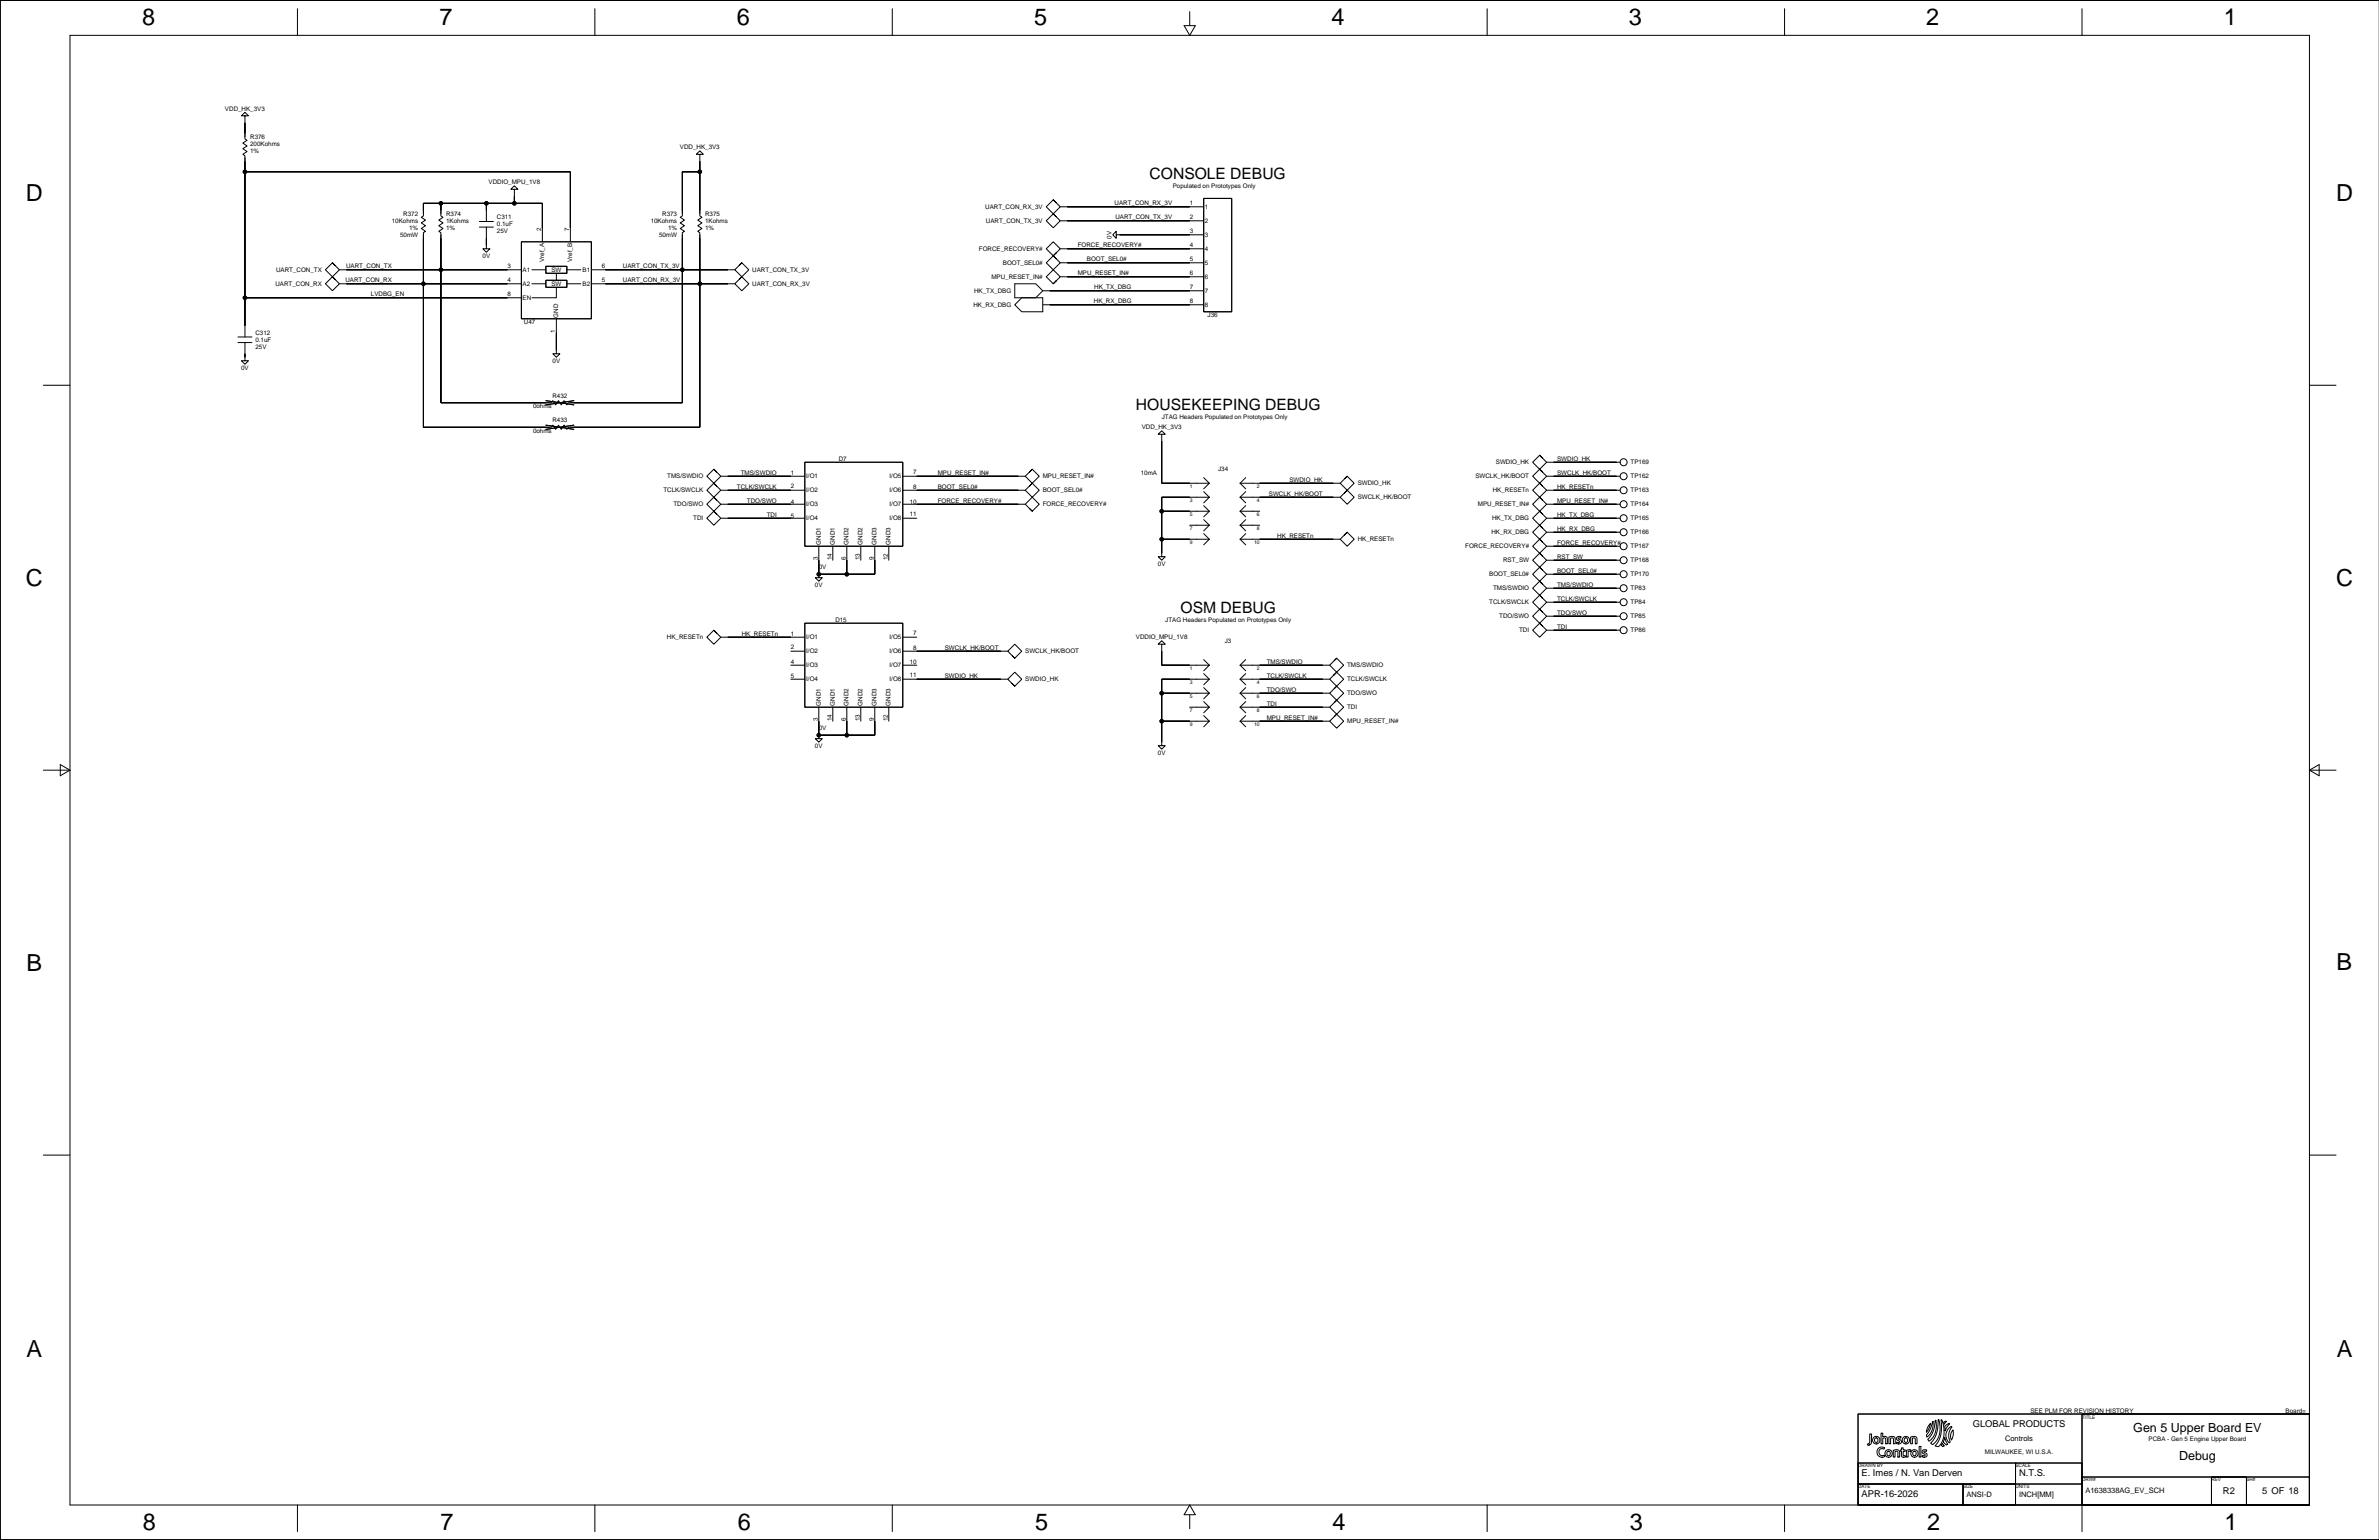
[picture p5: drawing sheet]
<svg xmlns="http://www.w3.org/2000/svg" width="863mm" height="559mm" viewBox="0 0 863 559" stroke-linecap="round" stroke-linejoin="round" font-family="sans-serif">
<defs><g id="words">
<g font-size="8.5">
<text x="51.5" y="9.1">8</text>
<text x="159.4" y="9.1">7</text>
<text x="267.3" y="9.1">6</text>
<text x="375.3" y="9.1">5</text>
<text x="483.2" y="9.1">4</text>
<text x="591.1" y="9.1">3</text>
<text x="699" y="9.1">2</text>
<text x="806.9" y="9.1">1</text>
<text x="9.4" y="73.1">D</text>
<text x="847.7" y="73">D</text>
<text x="9.4" y="212.7">C</text>
<text x="847.7" y="212.6">C</text>
<text x="9.7" y="352.2">B</text>
<text x="847.9" y="352.1">B</text>
<text x="9.7" y="492.3">A</text>
<text x="847.9" y="492.2">A</text>
<text x="51.9" y="555.3">8</text>
<text x="159.8" y="555.3">7</text>
<text x="267.7" y="555.3">6</text>
<text x="375.6" y="555.3">5</text>
<text x="483.5" y="555.3">4</text>
<text x="591.4" y="555.3">3</text>
<text x="699.3" y="555.3">2</text>
<text x="807.2" y="555.3">1</text>
</g>
<g font-size="5.7">
<text x="417.2" y="64.9">CONSOLE DEBUG</text>
<text x="412.2" y="148.7">HOUSEKEEPING DEBUG</text>
<text x="428.4" y="222.3">OSM DEBUG</text>
</g>
<g font-size="4.5">
<text x="774.1" y="519.5">Gen 5 Upper Board EV</text>
<text x="790.7" y="529.7">Debug</text>
</g>
<g font-size="3.4">
<text x="715.8" y="517.9">GLOBAL PRODUCTS</text>
<text x="675.5" y="535.7">E. Imes / N. Van Derven</text>
<text x="732.6" y="535.7">N.T.S.</text>
<text x="675.5" y="543.3">APR-16-2026</text>
<text x="806.6" y="542">R2</text>
<text x="820.9" y="542">5 OF 18</text>
</g>
<g font-size="2.7">
<text x="727.6" y="522.8">Controls</text>
<text x="713.6" y="543.1">ANSI-D</text>
<text x="732.6" y="543.1">INCH[MM]</text>
<text x="756.7" y="541.8">A1638338AG_EV_SCH</text>
</g>
<g font-size="2.3">
<text x="81.6" y="40.3">VDD_HK_3V3</text>
<text x="90.8" y="50.3">R376</text>
<text x="90.8" y="52.9">200Kohms</text>
<text x="90.8" y="55.4">1%</text>
<text x="246.7" y="54.2">VDD_HK_3V3</text>
<text x="177.3" y="66.9">VDDIO_MPU_1V8</text>
<text x="425.5" y="68.2">Populated on Prototypes Only</text>
<text x="357.5" y="75.7">UART_CON_RX_3V</text>
<text x="404.5" y="74.5">UART_CON_RX_3V</text>
<text x="431.7" y="74.5">1</text>
<text x="437.2" y="75.7">1</text>
<text x="142.2" y="80.8">10Kohms</text>
<text x="146.3" y="78.3">R372</text>
<text x="148.5" y="83.3">1%</text>
<text x="161.9" y="83.3">1%</text>
<text x="161.9" y="78.3">R374</text>
<text x="161.9" y="80.8">1Kohms</text>
<text x="180.3" y="79.5">C311</text>
<text x="180.3" y="82.1">0.1uF</text>
<text x="196.4" y="83.9" transform="rotate(-90 196.4 83.9)">2</text>
<text x="206.6" y="83.9" transform="rotate(-90 206.6 83.9)">7</text>
<text x="236.1" y="80.8">10Kohms</text>
<text x="240.3" y="78.3">R373</text>
<text x="242.4" y="83.3">1%</text>
<text x="255.8" y="78.3">R375</text>
<text x="255.8" y="83.3">1%</text>
<text x="255.8" y="80.8">1Kohms</text>
<text x="357.7" y="80.8">UART_CON_TX_3V</text>
<text x="404.7" y="79.6">UART_CON_TX_3V</text>
<text x="431.7" y="79.6">2</text>
<text x="437.2" y="80.8">2</text>
<text x="145.2" y="85.9">50mW</text>
<text x="180.3" y="84.6">25V</text>
<text x="239.1" y="85.9">50mW</text>
<text x="391.1" y="89.8">FORCE_RECOVERY#</text>
<text x="403.4" y="86.6" transform="rotate(-90 403.4 86.6)">0V</text>
<text x="431.7" y="84.7">3</text>
<text x="431.7" y="89.8">4</text>
<text x="437.2" y="85.9">3</text>
<text x="175.1" y="93.6">0V</text>
<text x="197.5" y="95.1" transform="rotate(-90 197.5 95.1)">Vref_A</text>
<text x="207.6" y="95.1" transform="rotate(-90 207.6 95.1)">Vref_B</text>
<text x="355.2" y="91">FORCE_RECOVERY#</text>
<text x="394.4" y="94.8">BOOT_SEL0#</text>
<text x="431.7" y="94.8">5</text>
<text x="437.2" y="91">4</text>
<text x="100.2" y="98.6">UART_CON_TX</text>
<text x="125.6" y="97.4">UART_CON_TX</text>
<text x="184.1" y="97.4">3</text>
<text x="189.6" y="98.6">A1</text>
<text x="200.1" y="98.6">SW</text>
<text x="211.4" y="98.6">B1</text>
<text x="218.4" y="97.4">6</text>
<text x="226" y="97.4">UART_CON_TX_3V</text>
<text x="273" y="98.6">UART_CON_TX_3V</text>
<text x="359.7" y="101.1">MPU_RESET_IN#</text>
<text x="363.9" y="96">BOOT_SEL0#</text>
<text x="391.1" y="99.9">MPU_RESET_IN#</text>
<text x="431.7" y="99.9">6</text>
<text x="437.2" y="96">5</text>
<text x="437.2" y="101.1">6</text>
<text x="99.9" y="103.7">UART_CON_RX</text>
<text x="125.3" y="102.5">UART_CON_RX</text>
<text x="134.6" y="107.5">LVDBG_EN</text>
<text x="184.1" y="107.5">8</text>
<text x="184.1" y="102.5">4</text>
<text x="189.6" y="103.7">A2</text>
<text x="200.1" y="103.7">SW</text>
<text x="211.4" y="103.7">B2</text>
<text x="218.4" y="102.5">5</text>
<text x="226" y="102.5">UART_CON_RX_3V</text>
<text x="273" y="103.7">UART_CON_RX_3V</text>
<text x="353.5" y="106.2">HK_TX_DBG</text>
<text x="397" y="105">HK_TX_DBG</text>
<text x="431.7" y="105">7</text>
<text x="437.2" y="106.2">7</text>
<text x="189.6" y="108.7">EN</text>
<text x="353.2" y="111.3">HK_RX_DBG</text>
<text x="396.9" y="110.1">HK_RX_DBG</text>
<text x="431.7" y="110.1">8</text>
<text x="437.2" y="111.3">8</text>
<text x="190.1" y="117.7">U47</text>
<text x="202.6" y="115.2" transform="rotate(-90 202.6 115.2)">GND</text>
<text x="438.2" y="115.2">J36</text>
<text x="92.7" y="121.4">C312</text>
<text x="92.7" y="124">0.1uF</text>
<text x="201.5" y="120.7" transform="rotate(-90 201.5 120.7)">1</text>
<text x="92.7" y="126.5">25V</text>
<text x="200.5" y="131.7">0V</text>
<text x="87.5" y="134.2">0V</text>
<text x="193.4" y="148.2">0ohms</text>
<text x="200.4" y="144.4">R432</text>
<text x="200.4" y="153.2">R433</text>
<text x="414.3" y="155.8">VDD_HK_3V3</text>
<text x="421.6" y="152">JTAG Headers Populated on Prototypes Only</text>
<text x="193.4" y="157.1">0ohms</text>
<text x="304.4" y="167.2">D7</text>
<text x="565" y="167.2">SWDIO_HK</text>
<text x="242.1" y="173.5">TMS/SWDIO</text>
<text x="268.8" y="172.3">TMS/SWDIO</text>
<text x="287" y="172.3">1</text>
<text x="292.5" y="173.5">I/O1</text>
<text x="322.8" y="173.5">I/O5</text>
<text x="331.4" y="172">7</text>
<text x="340.3" y="172.3">MPU_RESET_IN#</text>
<text x="378.4" y="173.5">MPU_RESET_IN#</text>
<text x="413.9" y="172.3">10mA</text>
<text x="442" y="171">J34</text>
<text x="535.4" y="173.5">SWCLK_HK/BOOT</text>
<text x="542.8" y="168.4">SWDIO_HK</text>
<text x="565" y="172.3">SWCLK_HK/BOOT</text>
<text x="591.7" y="168.4">TP169</text>
<text x="591.7" y="173.5">TP162</text>
<text x="240.7" y="178.6">TCLK/SWCLK</text>
<text x="267.4" y="177.4">TCLK/SWCLK</text>
<text x="287" y="177.1">2</text>
<text x="292.5" y="178.6">I/O2</text>
<text x="322.8" y="178.6">I/O6</text>
<text x="331.4" y="177.4">8</text>
<text x="340.3" y="177.4">BOOT_SEL0#</text>
<text x="378.4" y="178.6">BOOT_SEL0#</text>
<text x="460.4" y="179.9">SWCLK_HK/BOOT</text>
<text x="467.9" y="174.8">SWDIO_HK</text>
<text x="492.6" y="176">SWDIO_HK</text>
<text x="541.7" y="178.6">HK_RESETn</text>
<text x="565" y="177.4">HK_RESETn</text>
<text x="591.7" y="178.6">TP163</text>
<text x="244.4" y="183.6">TDO/SWO</text>
<text x="271.1" y="182.4">TDO/SWO</text>
<text x="287" y="182.7">4</text>
<text x="292.5" y="183.6">I/O3</text>
<text x="322.8" y="183.6">I/O7</text>
<text x="330.1" y="182.7">10</text>
<text x="340.3" y="182.4">FORCE_RECOVERY#</text>
<text x="378.4" y="183.6">FORCE_RECOVERY#</text>
<text x="492.6" y="181.1">SWCLK_HK/BOOT</text>
<text x="536.2" y="183.6">MPU_RESET_IN#</text>
<text x="565" y="182.4">MPU_RESET_IN#</text>
<text x="591.7" y="183.6">TP164</text>
<text x="251.6" y="188.7">TDI</text>
<text x="278.2" y="187.5">TDI</text>
<text x="287" y="187.8">5</text>
<text x="292.5" y="188.7">I/O4</text>
<text x="322.8" y="188.7">I/O8</text>
<text x="330.1" y="187.3">11</text>
<text x="541.4" y="188.7">HK_TX_DBG</text>
<text x="565" y="187.5">HK_TX_DBG</text>
<text x="591.7" y="188.7">TP165</text>
<text x="297.8" y="197.7" transform="rotate(-90 297.8 197.7)">GND1</text>
<text x="302.9" y="197.7" transform="rotate(-90 302.9 197.7)">GND1</text>
<text x="307.9" y="197.7" transform="rotate(-90 307.9 197.7)">GND2</text>
<text x="313" y="197.7" transform="rotate(-90 313 197.7)">GND2</text>
<text x="318.1" y="197.7" transform="rotate(-90 318.1 197.7)">GND3</text>
<text x="323.2" y="197.7" transform="rotate(-90 323.2 197.7)">GND3</text>
<text x="463.4" y="195.1">HK_RESETn</text>
<text x="492.6" y="196.3">HK_RESETn</text>
<text x="541.1" y="193.8">HK_RX_DBG</text>
<text x="565" y="192.6">HK_RX_DBG</text>
<text x="565" y="197.7">FORCE_RECOVERY#</text>
<text x="591.7" y="193.8">TP166</text>
<text x="296.7" y="203.3" transform="rotate(-90 296.7 203.3)">3</text>
<text x="301.8" y="203.3" transform="rotate(-90 301.8 203.3)">14</text>
<text x="306.9" y="203.3" transform="rotate(-90 306.9 203.3)">6</text>
<text x="312" y="203.3" transform="rotate(-90 312 203.3)">13</text>
<text x="317" y="203.3" transform="rotate(-90 317 203.3)">9</text>
<text x="322.1" y="203.3" transform="rotate(-90 322.1 203.3)">12</text>
<text x="531.7" y="198.9">FORCE_RECOVERY#</text>
<text x="545.4" y="204">RST_SW</text>
<text x="565" y="202.8">RST_SW</text>
<text x="591.7" y="204">TP168</text>
<text x="591.7" y="198.9">TP167</text>
<text x="297.1" y="206.6">0V</text>
<text x="420.2" y="205.3">0V</text>
<text x="540.4" y="209">BOOT_SEL0#</text>
<text x="565" y="207.8">BOOT_SEL0#</text>
<text x="591.7" y="209">TP170</text>
<text x="295.7" y="212.9">0V</text>
<text x="541.8" y="214.1">TMS/SWDIO</text>
<text x="565" y="212.9">TMS/SWDIO</text>
<text x="591.7" y="214.1">TP83</text>
<text x="540.4" y="219.2">TCLK/SWCLK</text>
<text x="565" y="218">TCLK/SWCLK</text>
<text x="591.7" y="219.2">TP84</text>
<text x="303.1" y="225.6">D15</text>
<text x="422.8" y="225.6">JTAG Headers Populated on Prototypes Only</text>
<text x="544" y="224.3">TDO/SWO</text>
<text x="565" y="223.1">TDO/SWO</text>
<text x="591.7" y="224.3">TP85</text>
<text x="242" y="231.9">HK_RESETn</text>
<text x="269.2" y="230.7">HK_RESETn</text>
<text x="287" y="230.7">1</text>
<text x="292.5" y="231.9">I/O1</text>
<text x="322.8" y="231.9">I/O5</text>
<text x="331.4" y="230.4">7</text>
<text x="412.2" y="232">VDDIO_MPU_1V8</text>
<text x="444.4" y="233.2">J3</text>
<text x="551.2" y="229.4">TDI</text>
<text x="565" y="228.2">TDI</text>
<text x="591.7" y="229.4">TP86</text>
<text x="287" y="235.5">2</text>
<text x="292.5" y="237">I/O2</text>
<text x="322.8" y="237">I/O6</text>
<text x="331.4" y="235.8">8</text>
<text x="342.8" y="235.8">SWCLK_HK/BOOT</text>
<text x="372" y="237">SWCLK_HK/BOOT</text>
<text x="287" y="241.1">4</text>
<text x="292.5" y="242">I/O3</text>
<text x="322.8" y="242">I/O7</text>
<text x="330.1" y="245.7">11</text>
<text x="330.1" y="241.1">10</text>
<text x="342.8" y="245.9">SWDIO_HK</text>
<text x="459.6" y="240.9">TMS/SWDIO</text>
<text x="459.6" y="245.9">TCLK/SWCLK</text>
<text x="488.8" y="242">TMS/SWDIO</text>
<text x="287" y="246.2">5</text>
<text x="292.5" y="247.1">I/O4</text>
<text x="322.8" y="247.1">I/O8</text>
<text x="372" y="247.1">SWDIO_HK</text>
<text x="459.6" y="251">TDO/SWO</text>
<text x="488.8" y="247.1">TCLK/SWCLK</text>
<text x="297.8" y="256.1" transform="rotate(-90 297.8 256.1)">GND1</text>
<text x="302.9" y="256.1" transform="rotate(-90 302.9 256.1)">GND1</text>
<text x="307.9" y="256.1" transform="rotate(-90 307.9 256.1)">GND2</text>
<text x="313" y="256.1" transform="rotate(-90 313 256.1)">GND2</text>
<text x="318.1" y="256.1" transform="rotate(-90 318.1 256.1)">GND3</text>
<text x="323.2" y="256.1" transform="rotate(-90 323.2 256.1)">GND3</text>
<text x="459.6" y="256.1">TDI</text>
<text x="488.8" y="252.2">TDO/SWO</text>
<text x="488.8" y="257.3">TDI</text>
<text x="296.7" y="261.7" transform="rotate(-90 296.7 261.7)">3</text>
<text x="301.8" y="261.7" transform="rotate(-90 301.8 261.7)">14</text>
<text x="306.9" y="261.7" transform="rotate(-90 306.9 261.7)">6</text>
<text x="312" y="261.7" transform="rotate(-90 312 261.7)">13</text>
<text x="317" y="261.7" transform="rotate(-90 317 261.7)">9</text>
<text x="322.1" y="261.7" transform="rotate(-90 322.1 261.7)">12</text>
<text x="459.6" y="261.2">MPU_RESET_IN#</text>
<text x="488.8" y="262.4">MPU_RESET_IN#</text>
<text x="297.1" y="265">0V</text>
<text x="295.7" y="271.3">0V</text>
<text x="420.2" y="273.9">0V</text>
<text x="736.8" y="512.6">SEE PLM FOR REVISION HISTORY</text>
<text x="829.4" y="512.6">Board=</text>
<text x="720.2" y="527.7">MILWAUKEE, WI U.S.A.</text>
<text x="779.6" y="522.7">PCBA - Gen 5 Engine Upper Board</text>
</g>
<g font-size="1.8">
<text x="431.7" y="177">1</text>
<text x="456.1" y="177">2</text>
<text x="431.7" y="182.1">3</text>
<text x="456.1" y="182.1">4</text>
<text x="431.7" y="187.1">5</text>
<text x="456.1" y="187.1">6</text>
<text x="431.7" y="192.2">7</text>
<text x="431.7" y="197.3">9</text>
<text x="455.1" y="197.3">10</text>
<text x="456.1" y="192.2">8</text>
<text x="431.7" y="243">1</text>
<text x="456.1" y="243">2</text>
<text x="431.7" y="248.1">3</text>
<text x="456.1" y="248.1">4</text>
<text x="431.7" y="253.2">5</text>
<text x="456.1" y="253.2">6</text>
<text x="431.7" y="258.2">7</text>
<text x="431.7" y="263.3">9</text>
<text x="455.1" y="263.3">10</text>
<text x="456.1" y="258.2">8</text>
</g>
<g font-size="1.7">
<text x="755.7" y="514.9">TITLE</text>
<text x="674.2" y="532.4">DRAWN BY</text>
<text x="731.4" y="532.4">SCALE</text>
<text x="755.5" y="537.5">DRW#</text>
<text x="802.5" y="537.5">REV</text>
<text x="815.2" y="537.5">SH#</text>
<text x="674.2" y="540">DATE</text>
<text x="712.3" y="540">SIZE</text>
<text x="731.4" y="540">UNITS</text>
</g>
</g></defs>
<g fill="none" stroke="#000" stroke-width=".36">
<path d="M0 .1h863.3h-863.3v558.7zM25.4 12.8h812.6v533.3h-812.6zM107.9 3.2v9.6M215.9 3.2v9.6M323.8 3.2v9.6M429.7 9.3h4l-2 3.5zM431.7 4.2v5M539.6 3.2v9.6M647.6 3.2v9.6M755.5 3.2v9.6M88.9 44.6h.1M88.9 48.4v2l.7 .5-1.5 1 1.5 1-1.5 1.1 1.5 1-1.5 1 .8 .5v2"/>
<path d="M88.9 42h1.2l-1.2-1.2-1.3 1.2h1.3v7.6M88.9 57.3v65M253.9 58.5h.1M253.9 56h1.3l-1.3-1.3-1.2 1.3h1.2v21.6M88.9 62.3h118.1v25.4M153.6 76.3v2l-.7 .5 1.5 1.1-1.5 1 1.5 1-1.5 1 1.5 1-.8 .5v2.1M153.6 77.6v-3.8h43.2v13.9M160 76.3v2l.7 .5-1.5 1.1 1.5 1-1.5 1 1.5 1-1.5 1 .8 .5v2.1M160 73.8v3.8M176.5 73.8v6.6M186.6 71.2h.1M186.6 68.7h-1.2l1.2-1.3 1.3 1.3h-1.3v5.1"/>
<path d="M247.6 76.3v2l-.8 .5 1.6 1.1-1.6 1 1.6 1-1.6 1 1.6 1-.8 .5v2.1M253.9 76.3v2l.8 .5-1.5 1.1 1.5 1-1.5 1 1.5 1-1.5 1 .7 .5v2.1M253.9 62.3h-6.3v15.3M382.2 72.5l1 1-1-1-2.6 2.5 2.6 2.6 2.5-2.6-1.5-1.5M382.2 77.6l1 1-1-1-2.6 2.5 2.6 2.6 2.5-2.6-1.5-1.5M384.7 75h52.1M436.8 72h10.1v41.1h-10.1zM120.6 95.4l1 1-1-1-2.5 2.5 2.5 2.5 2.6-2.5-1.6-1.5M123.2 97.9h66M153.6 85.2v69.8h45.7M160 85.2v60.9h39.3M174 80.4h5"/>
<path d="M174 82.4h5M176.5 89h.1M176.5 82.4v7.9h-1.3l1.3 1.2 1.3-1.2h-1.3M189.2 87.7h25.4v28h-25.4zM193 97.9h5.1M198.1 96.6h7.6v2.6h-7.6zM201.9 99.2v2.5M205.7 97.9h5.1M214.6 97.9h52M247.6 85.2v60.9h-40.6M253.9 85.2v69.8h-46.9M269.2 95.4l-1 1 1-1 2.5 2.5-2.5 2.5-2.6-2.5 1.6-1.5"/>
<path d="M383.2 91.8l1.5-1.5-2.5-2.6-2.6 2.6 2.6 2.5 1-1-1 1 1 1-1-1-2.6 2.6 2.6 2.5 2.5-2.5-1.5-1.6M384.7 80.1h52.1M384.7 90.3h52.1M384.7 95.4h52.1M405 85.2v-1.3l-1.2 1.3 1.2 1.3v-1.3h31.8M406.3 85.2h.1M88.9 108.1h100.3M120.6 100.4l1 1.1-1-1.1-2.5 2.6 2.5 2.5 2.6-2.5-1.6-1.5M123.2 103h66M193 103h5.1M198.1 101.7h7.6v2.5h-7.6zM201.9 115.7v12.7h-1.3l1.3 1.2 1.3-1.2h-1.3"/>
<path d="M201.9 104.2v3.9h-8.9M205.7 103h5.1M214.6 103h52M269.2 100.4l-1 1.1 1-1.1 2.5 2.6-2.5 2.5-2.6-2.5 1.6-1.5M368.2 103h7.6l2.6 2.5-2.6 2.6h-7.6zM368.2 110.6l2.6-2.5h7.6v5h-7.6zM378.4 105.5h58.4M378.4 110.6h58.4M380.9 105.5h.1M380.9 110.6h.1M383.2 102l1.5-1.6-2.5-2.5-2.6 2.5 2.6 2.6 1-1-1 1M384.7 100.4h52.1"/>
<path d="M15.7 139.8h9.7M86.3 122.3h5.1M86.3 124.3h5.1M88.9 129.6h.1M88.9 124.3v6.6h-1.3l1.3 1.3 1.2-1.3h-1.2M201.9 127.1h.1M838 139.8h9.7M198.1 146.1h2l.5-.7 1 1.5 1-1.5 1.1 1.5 1-1.5 1 1.5 .5-.8h2M198.1 155h2l.5-.7 1 1.5 1-1.5 1.1 1.5 1-1.5 1 1.5 .5-.8h2M198.1 145.4l10.1 1.5M198.1 154.3l10.1 1.5M208.2 145.4l-10.1 1.5"/>
<path d="M208.2 154.3l-10.1 1.5M421.5 157.6h1.3l-1.3-1.3-1.2 1.3h1.2v17.7h17.3M259 170.3l1 1-1-1-2.5 2.5 2.5 2.5 2.6-2.5-1.6-1.5M259 175.3l1 1.1-1-1.1-2.5 2.6 2.5 2.5 2.6-2.5-1.6-1.5M261.6 172.8h30.4M261.6 177.9h30.4M292 167.7h35.6v30.5h-35.6zM327.6 172.8h44.4M327.6 177.9h44.4M374.6 170.3l-1.1 1 1.1-1 2.5 2.5-2.5 2.5-2.6-2.5 1.5-1.5M374.6 175.3l-1.1 1.1 1.1-1.1 2.5 2.6-2.5 2.5-2.6-2.5 1.5-1.5M421.5 160.1h.1"/>
<path d="M436.8 178.4l2 2M436.8 173.3l2 2M438.8 175.3l-2 2.1M450 175.3h36.3M450 175.3l2 2.1M452 173.3l-2 2M452 178.4l-2 2M488.8 172.8l-1 1 1-1 2.6 2.5-2.6 2.6-2.5-2.6 1.5-1.5M488.8 177.9l-1 1 1-1 2.6 2.5-2.6 2.6-2.5-2.6 1.5-1.5M558.7 165.2l1 1-1-1-2.6 2.5 2.6 2.6 2.5-2.6-1.5-1.5M558.7 170.3l1 1-1-1-2.6 2.5 2.6 2.5 2.5-2.5-1.5-1.5M558.7 175.3l1 1.1-1-1.1-2.6 2.6 2.6 2.5 2.5-2.5-1.5-1.5"/>
<path d="M561.2 172.8h26.7M561.2 177.9h26.7M561.2 167.7h26.7M259 180.4l1 1-1-1-2.5 2.6 2.5 2.5 2.6-2.5-1.6-1.6M259 185.5l1 1-1-1-2.5 2.5 2.5 2.6 2.6-2.6-1.6-1.5M261.6 183h30.4M261.6 188h30.4M297.1 198.2v10.2M302.2 198.2v5.1M307.3 198.2v10.2M312.3 198.2v5.1M317.4 198.2v10.2h-20.3"/>
<path d="M322.5 198.2v5.1M327.6 183h44.4M327.6 188h5.1M373.5 184.5l-1.5-1.5 2.6-2.6 2.5 2.6-2.5 2.5-1.1-1 1.1 1M421.5 185.5h17.3M421.5 195.7h17.3M431.7 190.6h7.1M436.8 183.5l2 2M436.8 188.6l2 2M436.8 193.6l2 2.1M438.8 180.4h-17.3v21.6h1.3l-1.3 1.3-1.2-1.3h1.2M438.8 180.4l-2 2.1"/>
<path d="M438.8 185.5l-2 2M438.8 190.6l-2 2M438.8 195.7l-2 2M450 180.4h36.3M450 180.4l2 2.1M450 185.5h7.1M450 190.6h7.1M450 190.6l2 2M450 195.7h36.3M450 185.5l2 2M450 195.7l2 2M452 188.6l-2 2"/>
<path d="M452 183.5l-2 2M452 193.6l-2 2.1M488.8 193.1l-1 1 1-1 2.6 2.6-2.6 2.5-2.5-2.5 1.5-1.6M558.7 180.4l1 1-1-1-2.6 2.6 2.6 2.5 2.5-2.5-1.5-1.6M558.7 185.5l1 1-1-1-2.6 2.5 2.6 2.6 2.5-2.6-1.5-1.5M558.7 190.6l1 1-1-1-2.6 2.5 2.6 2.6 2.5-2.6-1.5-1.5M558.7 195.7l1 1-1-1-2.6 2.5 2.6 2.5 2.5-2.5-1.5-1.5M561.2 183h26.7M561.2 188h26.7M561.2 193.1h26.7M561.2 198.2h26.7M297.1 208.4h.1"/>
<path d="M297.1 208.4v1.2h-1.3l1.3 1.3 1.3-1.3h-1.3M421.5 200.7h.1M558.7 200.7l1 1.1-1-1.1-2.6 2.6 2.6 2.5 2.5-2.5-1.5-1.5M558.7 205.8l1 1-1-1-2.6 2.6 2.6 2.5 2.5-2.5-1.5-1.6M558.7 210.9l1 1-1-1-2.6 2.5 2.6 2.6 2.5-2.6-1.5-1.5M558.7 216l1 1-1-1-2.6 2.5 2.6 2.6 2.5-2.6-1.5-1.5M561.2 203.3h26.7M561.2 208.4h26.7M561.2 213.4h26.7M561.2 218.5h26.7M259 228.7l1 1-1-1-2.5 2.5 2.5 2.6 2.6-2.6-1.6-1.5M261.6 231.2h30.4"/>
<path d="M287 236.3h5M292 226.1h35.6v30.5h-35.6zM327.6 231.2h5.1M327.6 236.3h38.1M367.2 237.8l-1.5-1.5 2.5-2.5 2.6 2.5-2.6 2.5-1-1 1 1M421.5 236.3h.1M421.5 233.8h-1.2l1.2-1.3 1.3 1.3h-1.3v7.6h17.3M436.8 239.3l2 2.1M452 239.3l-2 2.1M485 238.8l-1 1 1-1 2.6 2.6-2.6 2.5-2.5-2.5 1.5-1.6M558.7 221.1l1 1-1-1-2.6 2.5 2.6 2.5 2.5-2.5-1.5-1.5M558.7 226.1l1 1.1-1-1.1-2.6 2.6 2.6 2.5 2.5-2.5-1.5-1.5"/>
<path d="M561.2 223.6h26.7M561.2 228.7h26.7M287 241.4h5M287 246.5h5M297.1 256.6v10.2M302.2 256.6v5.1M307.3 256.6v10.2M312.3 256.6v5.1M317.4 256.6v10.2h-20.3M322.5 256.6v5.1M327.6 241.4h5.1M327.6 246.5h38.1"/>
<path d="M367.2 248l-1.5-1.5 2.5-2.6 2.6 2.6-2.6 2.5-1-1 1 1M421.5 251.5h17.3M431.7 256.6h7.1M436.8 244.4l2 2.1M436.8 254.6l2 2M436.8 259.7l2 2M436.8 249.5l2 2M438.8 246.5h-17.3v24.1h1.3l-1.3 1.2-1.2-1.2h1.2M438.8 246.5l-2 2M438.8 256.6l-2 2M438.8 251.5l-2 2.1M438.8 241.4l-2 2"/>
<path d="M450 241.4h32.5M450 246.5h32.5M450 251.5h32.5M450 256.6h32.5M450 251.5l2 2.1M450 246.5l2 2M450 256.6l2 2M450 241.4l2 2M452 259.7l-2 2M452 249.5l-2 2M452 244.4l-2 2.1M452 254.6l-2 2"/>
<path d="M485 243.9l-1 1 1-1 2.6 2.6-2.6 2.5-2.5-2.5 1.5-1.6M485 249l-1 1 1-1 2.6 2.5-2.6 2.6-2.5-2.6 1.5-1.5M485 254.1l-1 1 1-1 2.6 2.5-2.6 2.5-2.5-2.5 1.5-1.5M485 259.1l-1 1.1 1-1.1 2.6 2.6-2.6 2.5-2.5-2.5 1.5-1.5M15.7 279.5h9.7M21.9 277.4l3.5 2.1-3.5 2zM297.1 266.8h.1M297.1 266.8v1.2h-1.3l1.3 1.3 1.3-1.3h-1.3M421.5 269.3h.1M421.5 261.7h17.3M438.8 261.7l-2 2M450 261.7h32.5"/>
<path d="M450 261.7l2 2M838 279.5h9.7M838 279.5l3.5-2.1v4.1zM15.7 419.1h9.7M838 419.1h9.7M674.2 513.1h163.8v33h-163.8zM700.3 516.7l.2-.2-.5 1.8-1 1.4 .5-1.7zM701.2 515.9l.2-.1a6.1 6.1 0 0 1-2.2 5.7l-.2-.8a9.6 9.6 0 0 0 2.2-4.8zM702.2 515.4h.2a7.2 7.2 0 0 1-2.5 7.6l-.4-.7a9.5 9.5 0 0 0 2.7-6.9zM703.2 515.2h.3a7.8 7.8 0 0 1-2.3 9l-.7-.6a10.6 10.6 0 0 0 2.7-8.4zM704.3 515.2h.3a9.4 9.4 0 0 1-1.1 9.6l-1.3-.1a11.1 11.1 0 0 0 2.1-9.5zM705.3 516l.7-.3 .3 .1-.8 .9z"/>
<path d="M705.7 517.5l1.5-1 .3 .2-1 1.1-.6 1.4zM707.3 518.1l.8-.6 .1 .3a4.9 4.9 0 0 0-.5 5.4l-.4 .3a3.6 3.6 0 0 1 0-5.4zM708.6 519l.1-.1a4.9 4.9 0 0 1-.6 3.6 3.1 3.1 0 0 1 .5-3.5zM755.5 513.1h82.5v33h-82.5zM674.2 538.5h38.1v7.6h-38.1zM674.2 530.9h57.2v7.6h-57.2zM678.5 520.3h.6v2.6a1.38 1.38 0 0 1-1.3 1.6l-.1-.6 .6-.2 .1-.4zM680.4 521.9a.71 .71 0 0 1 1 .7 .71 .71 0 0 1-1.1 .5zM681.6 525.6a1.98 1.98 0 0 1 2.3-.3l-.2 .5a1.26 1.26 0 0 0-1.9 1.2 1.26 1.26 0 0 0 1.9 1l.2 .5a1.89 1.89 0 0 1-2.5-.4 1.89 1.89 0 0 1 .2-2.5zM682.6 520h.6v1.4a1.06 1.06 0 0 1 1.7 .7v1.8h-.7v-1.7a.6 .6 0 0 0-.4-.5 .6 .6 0 0 0-.6 .2v2h-.6zM684.9 526.7a.71 .71 0 0 1 1 .7 .71 .71 0 0 1-1.1 .6zM685.4 521.5a1.51 1.51 0 0 1 2.3 .6v1.8h-.6v-1.7l-.5-.4-.6 .1v2h-.6z"/>
<path d="M687 526.3a1.51 1.51 0 0 1 2.3 .7v1.7h-.6v-1.7l-.5-.4-.6 .1v2h-.6zM688.2 521.6l.8-.4 .9 .2-.2 .4h-.9a.59 .59 0 0 0 .8 .7 .9 .9 0 0 1 .2 1.2 .9 .9 0 0 1-1.3 .2l-.4-.1 .1-.5h1a.6 .6 0 0 0-.7-.7l-.3-.4zM690 525.4h.6v.7h.7v.5h-.7v1.5h.7l.2 .6-.9 .1-.6-.4v-1.8h-.3zM691.2 521.9a.71 .71 0 0 1 1 .7 .71 .71 0 0 1-1.1 .5zM691.7 526.3l1.7-.2-.2 .5h-.8v2.1h-.6zM693.3 521.5a1.51 1.51 0 0 1 2.3 .6v1.8h-.6v-1.7l-.5-.4-.6 .1v2h-.6zM694.3 526.7a.71 .71 0 0 1 1 .7 .71 .71 0 0 1-1.1 .6zM696.4 524.9h.6v3.8h-.6zM697.5 526.4l.8-.4 .9 .2-.2 .5h-.9a.59 .59 0 0 0 .8 .6 .9 .9 0 0 1 .2 1.3 .9 .9 0 0 1-1.3 .1l-.4-.1 .2-.5h1a.6 .6 0 0 0-.8-.7l-.3-.3zM704.8 523.8l.7 .9-.6 .2-.5-.5zM705.7 521.6l1.1 2.4-.5 .3-1.1-1.1zM712.3 538.5h19.1v7.6h-19.1z"/>
<path d="M731.4 530.9h24.1v7.6h-24.1zM755.5 535.9h82.5v10.2h-82.5zM802.5 535.9h12.7v10.2h-12.7zM0 558.8h863.3M107.9 546.1v9.7M215.9 546.1v9.7M323.8 546.1v9.7M431.7 546.1l2 3.5h-4zM431.7 549.7v5M539.6 546.1v9.7M647.6 546.1v9.7M755.5 546.1v9.7"/>
<circle cx="88.9" cy="62.3" r=".63"/>
<circle cx="160" cy="73.8" r=".63"/>
<circle cx="176.5" cy="73.8" r=".63"/>
<circle cx="186.6" cy="73.8" r=".63"/>
<circle cx="253.9" cy="62.3" r=".63"/>
<circle cx="160" cy="97.9" r=".63"/>
<circle cx="247.6" cy="97.9" r=".63"/>
<circle cx="88.9" cy="108.1" r=".63"/>
<circle cx="153.6" cy="103" r=".63"/>
<circle cx="253.9" cy="103" r=".63"/>
<circle cx="589.1" cy="167.7" r="1.27"/>
<circle cx="589.1" cy="172.8" r="1.27"/>
<circle cx="589.1" cy="177.9" r="1.27"/>
<circle cx="421.5" cy="195.7" r=".63"/>
<circle cx="421.5" cy="185.5" r=".63"/>
<circle cx="589.1" cy="183" r="1.27"/>
<circle cx="589.1" cy="188" r="1.27"/>
<circle cx="589.1" cy="198.2" r="1.27"/>
<circle cx="589.1" cy="193.1" r="1.27"/>
<circle cx="297.1" cy="208.4" r=".63"/>
<circle cx="307.3" cy="208.4" r=".63"/>
<circle cx="589.1" cy="218.5" r="1.27"/>
<circle cx="589.1" cy="203.3" r="1.27"/>
<circle cx="589.1" cy="208.4" r="1.27"/>
<circle cx="589.1" cy="213.4" r="1.27"/>
<circle cx="589.1" cy="223.6" r="1.27"/>
<circle cx="589.1" cy="228.7" r="1.27"/>
<circle cx="421.5" cy="251.5" r=".63"/>
<circle cx="297.1" cy="266.8" r=".63"/>
<circle cx="307.3" cy="266.8" r=".63"/>
<circle cx="421.5" cy="261.7" r=".63"/>
<circle cx="680.8" cy="522.6" r="1.35"/>
<circle cx="685.3" cy="527.4" r="1.35"/>
<circle cx="691.6" cy="522.6" r="1.35"/>
<circle cx="694.7" cy="527.4" r="1.35"/>
</g>
<g fill="#000" stroke="#000" stroke-width=".36">
<path d="M88.9 44.6v3.8z" fill-rule="evenodd"/>
<path d="M88.9 58.5v3.8z" fill-rule="evenodd"/>
<path d="M253.9 58.5v3.8z" fill-rule="evenodd"/>
<path d="M88.9 62.3v45.8z" fill-rule="evenodd"/>
<path d="M153.6 73.8v2.5z" fill-rule="evenodd"/>
<path d="M160 73.8v2.5z" fill-rule="evenodd"/>
<path d="M153.6 73.8h6.4z" fill-rule="evenodd"/>
<path d="M176.5 73.8v2.5z" fill-rule="evenodd"/>
<path d="M160 73.8h16.5z" fill-rule="evenodd"/>
<path d="M186.6 71.2v2.6z" fill-rule="evenodd"/>
<path d="M176.5 73.8h10.1z" fill-rule="evenodd"/>
<path d="M186.6 73.8h10.2z" fill-rule="evenodd"/>
<path d="M196.8 73.8v8.9z" fill-rule="evenodd"/>
<path d="M207 62.3v20.4z" fill-rule="evenodd"/>
<path d="M88.9 62.3h118.1z" fill-rule="evenodd"/>
<path d="M247.6 62.3v14z" fill-rule="evenodd"/>
<path d="M247.6 62.3h6.3z" fill-rule="evenodd"/>
<path d="M253.9 62.3v14z" fill-rule="evenodd"/>
<path d="M387.3 75h44.4z" fill-rule="evenodd"/>
<path d="M153.6 86.5v16.5z" fill-rule="evenodd"/>
<path d="M160 86.5v11.4z" fill-rule="evenodd"/>
<path d="M125.7 97.9h34.3z" fill-rule="evenodd"/>
<path d="M160 97.9v48.2z" fill-rule="evenodd"/>
<path d="M176.5 86.5v2.5z" fill-rule="evenodd"/>
<path d="M160 97.9h24.1z" fill-rule="evenodd"/>
<path d="M219.7 97.9h27.9z" fill-rule="evenodd"/>
<path d="M247.6 97.9v48.2z" fill-rule="evenodd"/>
<path d="M247.6 86.5v11.4z" fill-rule="evenodd"/>
<path d="M253.9 86.5v16.5z" fill-rule="evenodd"/>
<path d="M247.6 97.9h16.5z" fill-rule="evenodd"/>
<path d="M387.3 80.1h44.4z" fill-rule="evenodd"/>
<path d="M406.3 85.2h25.4z" fill-rule="evenodd"/>
<path d="M387.3 90.3h44.4z" fill-rule="evenodd"/>
<path d="M387.3 95.4h44.4z" fill-rule="evenodd"/>
<path d="M88.9 108.1v10.1z" fill-rule="evenodd"/>
<path d="M153.6 103v52z" fill-rule="evenodd"/>
<path d="M125.7 103h27.9z" fill-rule="evenodd"/>
<path d="M153.6 103h30.5z" fill-rule="evenodd"/>
<path d="M88.9 108.1h95.2z" fill-rule="evenodd"/>
<path d="M253.9 103v52z" fill-rule="evenodd"/>
<path d="M219.7 103h34.2z" fill-rule="evenodd"/>
<path d="M253.9 103h10.2z" fill-rule="evenodd"/>
<path d="M387.3 100.4h44.4z" fill-rule="evenodd"/>
<path d="M380.9 105.5h50.8z" fill-rule="evenodd"/>
<path d="M380.9 110.6h50.8z" fill-rule="evenodd"/>
<path d="M88.9 128.4v1.2z" fill-rule="evenodd"/>
<path d="M201.9 120.7v6.4z" fill-rule="evenodd"/>
<path d="M153.6 155h44.5z" fill-rule="evenodd"/>
<path d="M160 146.1h38.1z" fill-rule="evenodd"/>
<path d="M208.2 146.1h39.4z" fill-rule="evenodd"/>
<path d="M208.2 155h45.7z" fill-rule="evenodd"/>
<path d="M264.1 172.8h22.9z" fill-rule="evenodd"/>
<path d="M264.1 177.9h22.9z" fill-rule="evenodd"/>
<path d="M332.7 172.8h36.8z" fill-rule="evenodd"/>
<path d="M332.7 177.9h36.8z" fill-rule="evenodd"/>
<path d="M421.5 160.1v15.2z" fill-rule="evenodd"/>
<path d="M421.5 175.3h10.2z" fill-rule="evenodd"/>
<path d="M457.1 175.3h26.7z" fill-rule="evenodd"/>
<path d="M563.8 167.7h22.8z" fill-rule="evenodd"/>
<path d="M563.8 172.8h22.8z" fill-rule="evenodd"/>
<path d="M563.8 177.9h22.8z" fill-rule="evenodd"/>
<path d="M264.1 183h22.9z" fill-rule="evenodd"/>
<path d="M264.1 188h22.9z" fill-rule="evenodd"/>
<path d="M332.7 183h36.8z" fill-rule="evenodd"/>
<path d="M421.5 195.7v5z" fill-rule="evenodd"/>
<path d="M421.5 180.4v5.1z" fill-rule="evenodd"/>
<path d="M421.5 185.5v10.2z" fill-rule="evenodd"/>
<path d="M421.5 180.4h10.2z" fill-rule="evenodd"/>
<path d="M421.5 185.5h10.2z" fill-rule="evenodd"/>
<path d="M421.5 195.7h10.2z" fill-rule="evenodd"/>
<path d="M457.1 180.4h26.7z" fill-rule="evenodd"/>
<path d="M457.1 195.7h26.7z" fill-rule="evenodd"/>
<path d="M563.8 183h22.8z" fill-rule="evenodd"/>
<path d="M563.8 188h22.8z" fill-rule="evenodd"/>
<path d="M563.8 193.1h22.8z" fill-rule="evenodd"/>
<path d="M563.8 198.2h22.8z" fill-rule="evenodd"/>
<path d="M297.1 203.3v5.1z" fill-rule="evenodd"/>
<path d="M297.1 208.4h10.2z" fill-rule="evenodd"/>
<path d="M307.3 203.3v5.1z" fill-rule="evenodd"/>
<path d="M317.4 203.3v5.1z" fill-rule="evenodd"/>
<path d="M307.3 208.4h10.1z" fill-rule="evenodd"/>
<path d="M563.8 203.3h22.8z" fill-rule="evenodd"/>
<path d="M563.8 208.4h22.8z" fill-rule="evenodd"/>
<path d="M563.8 213.4h22.8z" fill-rule="evenodd"/>
<path d="M563.8 218.5h22.8z" fill-rule="evenodd"/>
<path d="M264.1 231.2h22.9z" fill-rule="evenodd"/>
<path d="M332.7 236.3h30.4z" fill-rule="evenodd"/>
<path d="M421.5 236.3v5.1z" fill-rule="evenodd"/>
<path d="M563.8 223.6h22.8z" fill-rule="evenodd"/>
<path d="M563.8 228.7h22.8z" fill-rule="evenodd"/>
<path d="M332.7 246.5h30.4z" fill-rule="evenodd"/>
<path d="M421.5 246.5v5z" fill-rule="evenodd"/>
<path d="M421.5 251.5v10.2z" fill-rule="evenodd"/>
<path d="M421.5 241.4h10.2z" fill-rule="evenodd"/>
<path d="M421.5 246.5h10.2z" fill-rule="evenodd"/>
<path d="M421.5 251.5h10.2z" fill-rule="evenodd"/>
<path d="M457.1 241.4h22.9z" fill-rule="evenodd"/>
<path d="M457.1 246.5h22.9z" fill-rule="evenodd"/>
<path d="M457.1 251.5h22.9z" fill-rule="evenodd"/>
<path d="M457.1 256.6h22.9z" fill-rule="evenodd"/>
<path d="M297.1 261.7v5.1z" fill-rule="evenodd"/>
<path d="M307.3 261.7v5.1z" fill-rule="evenodd"/>
<path d="M297.1 266.8h10.2z" fill-rule="evenodd"/>
<path d="M317.4 261.7v5.1z" fill-rule="evenodd"/>
<path d="M307.3 266.8h10.1z" fill-rule="evenodd"/>
<path d="M421.5 261.7v7.6z" fill-rule="evenodd"/>
<path d="M421.5 261.7h10.2z" fill-rule="evenodd"/>
<path d="M457.1 261.7h22.9z" fill-rule="evenodd"/>
<circle cx="88.9" cy="62.3" r=".63"/>
<circle cx="160" cy="73.8" r=".63"/>
<circle cx="176.5" cy="73.8" r=".63"/>
<circle cx="186.6" cy="73.8" r=".63"/>
<circle cx="253.9" cy="62.3" r=".63"/>
<circle cx="160" cy="97.9" r=".63"/>
<circle cx="247.6" cy="97.9" r=".63"/>
<circle cx="88.9" cy="108.1" r=".63"/>
<circle cx="153.6" cy="103" r=".63"/>
<circle cx="253.9" cy="103" r=".63"/>
<circle cx="421.5" cy="195.7" r=".63"/>
<circle cx="421.5" cy="185.5" r=".63"/>
<circle cx="297.1" cy="208.4" r=".63"/>
<circle cx="307.3" cy="208.4" r=".63"/>
<circle cx="421.5" cy="251.5" r=".63"/>
<circle cx="297.1" cy="266.8" r=".63"/>
<circle cx="307.3" cy="266.8" r=".63"/>
<circle cx="421.5" cy="261.7" r=".63"/>
</g>
<use href="#words"/>
</svg>
